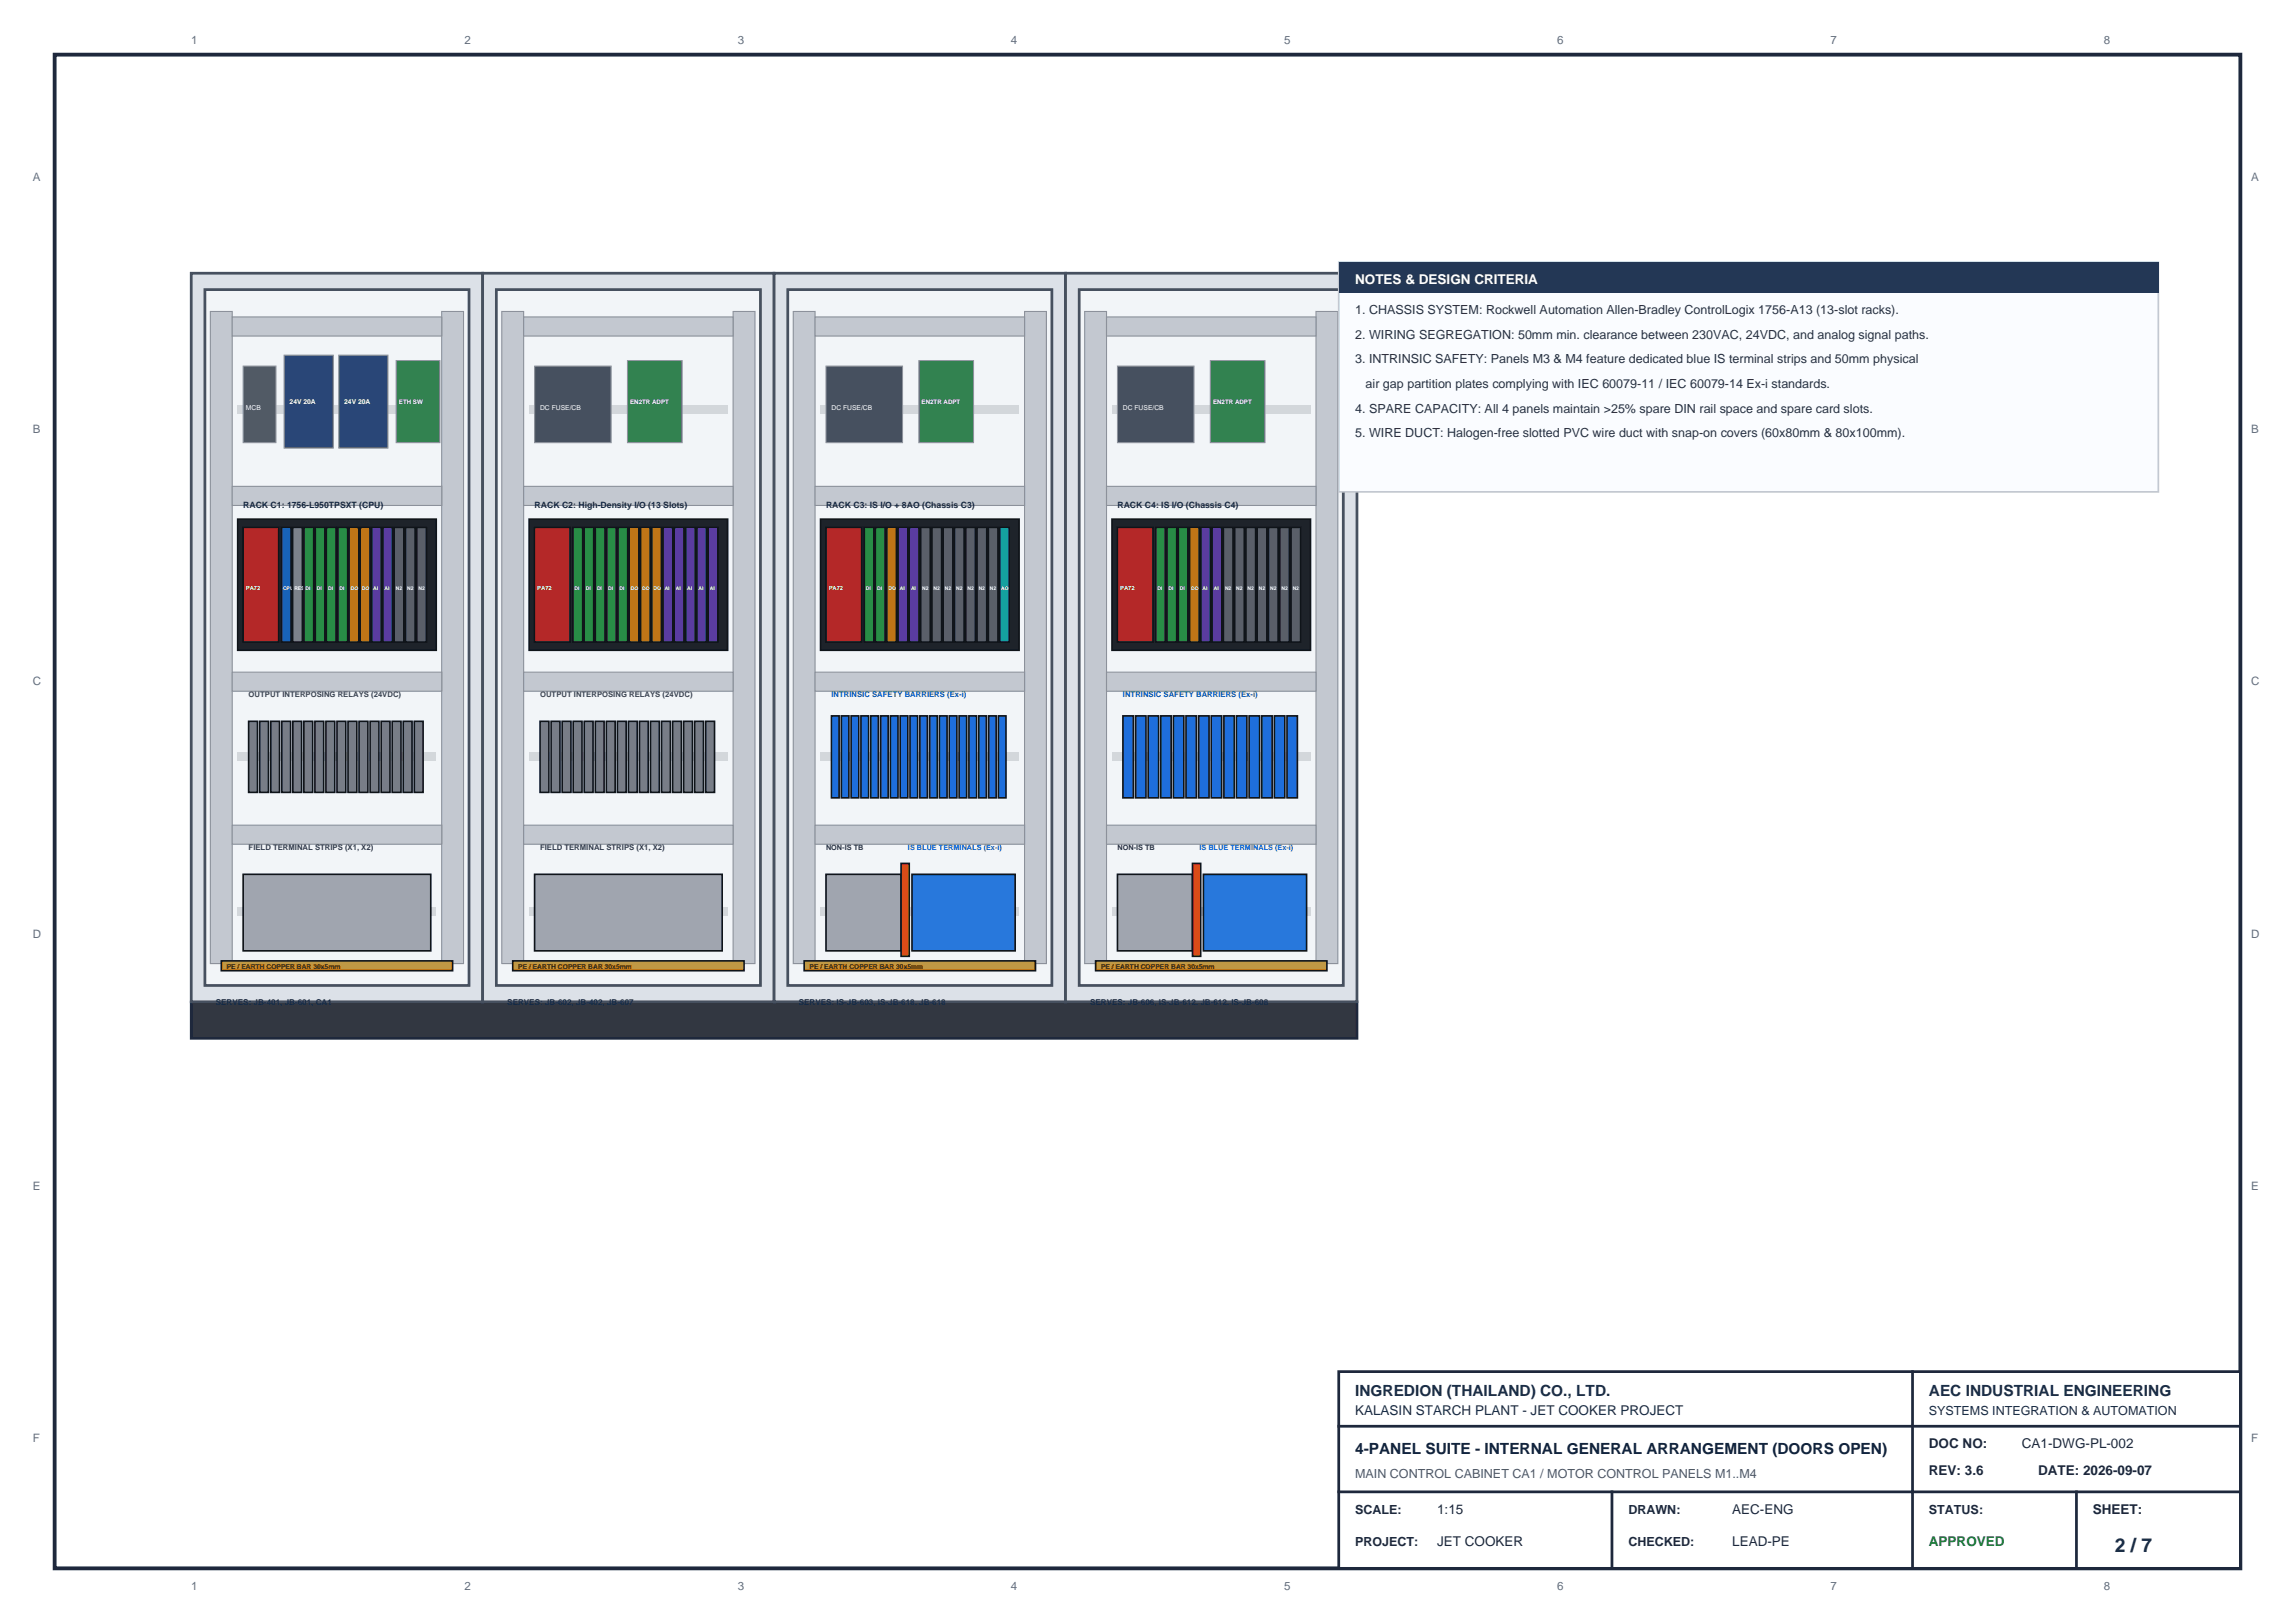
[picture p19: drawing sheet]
<svg xmlns="http://www.w3.org/2000/svg" width="420mm" height="297mm" viewBox="0 0 420 297" stroke-linecap="round" stroke-linejoin="round" font-family="sans-serif">
<defs><g id="words">
<text font-size="3.5" fill="#182b49" x="387" y="284">2 / 7</text>
<g font-size="2.8" fill="#182b49">
<text x="248" y="255.5">INGREDION (THAILAND) CO., LTD.</text>
<text x="353" y="255.5">AEC INDUSTRIAL ENGINEERING</text>
</g>
<text font-size="2.8" fill="#0f1e3c" x="248" y="266">4-PANEL SUITE - INTERNAL GENERAL ARRANGEMENT (DOORS OPEN)</text>
<text font-size="2.5" fill="#fff" x="248" y="52">NOTES &amp; DESIGN CRITERIA</text>
<text font-size="2.5" fill="#182b49" x="248" y="259">KALASIN STARCH PLANT - JET COOKER PROJECT</text>
<g font-size="2.5" fill="#1e283c">
<text x="353" y="265">DOC NO:</text>
<text x="353" y="270">REV: 3.6</text>
<text x="370" y="265">CA1-DWG-PL-002</text>
<text x="373" y="270">DATE: 2026-09-07</text>
<text x="263" y="277">1:15</text>
<text x="317" y="277">AEC-ENG</text>
<text x="383" y="277">SHEET:</text>
<text x="263" y="283">JET COOKER</text>
<text x="317" y="283">LEAD-PE</text>
</g>
<text font-size="2.5" fill="#147828" x="353" y="283">APPROVED</text>
<g font-size="2.3" fill="#283241">
<text x="248" y="57.5">1. CHASSIS SYSTEM: Rockwell Automation Allen-Bradley ControlLogix 1756-A13 (13-slot racks).</text>
<text x="248" y="62">2. WIRING SEGREGATION: 50mm min. clearance between 230VAC, 24VDC, and analog signal paths.</text>
<text x="248" y="66.5">3. INTRINSIC SAFETY: Panels M3 &amp; M4 feature dedicated blue IS terminal strips and 50mm physical</text>
<text x="249.9" y="71">air gap partition plates complying with IEC 60079-11 / IEC 60079-14 Ex-i standards.</text>
<text x="248" y="75.5">4. SPARE CAPACITY: All 4 panels maintain &gt;25% spare DIN rail space and spare card slots.</text>
<text x="248" y="80">5. WIRE DUCT: Halogen-free slotted PVC wire duct with snap-on covers (60x80mm &amp; 80x100mm).</text>
</g>
<text font-size="2.3" fill="#182b49" x="353" y="259">SYSTEMS INTEGRATION &amp; AUTOMATION</text>
<text font-size="2.3" fill="#505a64" x="248" y="270.5">MAIN CONTROL CABINET CA1 / MOTOR CONTROL PANELS M1..M4</text>
<g font-size="2.3" fill="#1e283c">
<text x="248" y="277">SCALE:</text>
<text x="298" y="277">DRAWN:</text>
<text x="353" y="277">STATUS:</text>
<text x="248" y="283">PROJECT:</text>
<text x="298" y="283">CHECKED:</text>
</g>
<g font-size="2.1" fill="#646e82">
<text x="35" y="8">1</text>
<text x="85" y="8">2</text>
<text x="135" y="8">3</text>
<text x="185" y="8">4</text>
<text x="235" y="8">5</text>
<text x="285" y="8">6</text>
<text x="335" y="8">7</text>
<text x="385" y="8">8</text>
<text x="6" y="33.1">A</text>
<text x="412" y="33.1">A</text>
<text x="6" y="79.3">B</text>
<text x="412" y="79.3">B</text>
<text x="6" y="125.4">C</text>
<text x="412" y="125.4">C</text>
<text x="6" y="171.6">D</text>
<text x="412" y="171.6">D</text>
<text x="6" y="217.7">E</text>
<text x="412" y="217.7">E</text>
<text x="6" y="263.9">F</text>
<text x="412" y="263.9">F</text>
<text x="35" y="291">1</text>
<text x="85" y="291">2</text>
<text x="135" y="291">3</text>
<text x="185" y="291">4</text>
<text x="235" y="291">5</text>
<text x="285" y="291">6</text>
<text x="335" y="291">7</text>
<text x="385" y="291">8</text>
</g>
<g font-size="1.6" fill="#142846">
<text x="44.5" y="93">RACK C1: 1756-L950TPSXT (CPU)</text>
<text x="97.8" y="93">RACK C2: High-Density I/O (13 Slots)</text>
<text x="151.2" y="93">RACK C3: IS I/O + 8AO (Chassis C3)</text>
<text x="204.5" y="93">RACK C4: IS I/O (Chassis C4)</text>
</g>
<g font-size="1.5" fill="#182b49">
<text x="39.5" y="183.8">SERVES: JB-401, JB-601, CA1</text>
<text x="92.8" y="183.8">SERVES: JB-602, JB-402, JB-607</text>
<text x="146.2" y="183.8">SERVES: IS-JB-603, IS-JB-618, JB-618</text>
<text x="199.5" y="183.8">SERVES: JB-606, IS-JB-612, JB-612, IS-JB-608</text>
</g>
<g font-size="1.4" fill="#3c4650">
<text x="45.5" y="127.5">OUTPUT INTERPOSING RELAYS (24VDC)</text>
<text x="98.8" y="127.5">OUTPUT INTERPOSING RELAYS (24VDC)</text>
</g>
<g font-size="1.4" fill="#0f50b4">
<text x="152.2" y="127.5">INTRINSIC SAFETY BARRIERS (Ex-i)</text>
<text x="205.5" y="127.5">INTRINSIC SAFETY BARRIERS (Ex-i)</text>
</g>
<g font-size="1.4" fill="#323c4b">
<text x="45.5" y="155.5">FIELD TERMINAL STRIPS (X1, X2)</text>
<text x="98.8" y="155.5">FIELD TERMINAL STRIPS (X1, X2)</text>
</g>
<g font-size="1.3" fill="#283241">
<text x="151.2" y="155.5">NON-IS TB</text>
<text x="204.5" y="155.5">NON-IS TB</text>
</g>
<g font-size="1.3" fill="#145ac8">
<text x="166.2" y="155.5">IS BLUE TERMINALS (Ex-i)</text>
<text x="219.5" y="155.5">IS BLUE TERMINALS (Ex-i)</text>
</g>
<g font-size="1.2" fill="#fff">
<text x="45" y="75">MCB</text>
<text x="53" y="74">24V 20A</text>
<text x="63" y="74">24V 20A</text>
<text x="98.8" y="75">DC FUSE/CB</text>
<text x="152.2" y="75">DC FUSE/CB</text>
<text x="205.5" y="75">DC FUSE/CB</text>
</g>
<g font-size="1.2" fill="#281e0a">
<text x="41.5" y="177.2">PE / EARTH COPPER BAR 30x5mm</text>
<text x="94.8" y="177.2">PE / EARTH COPPER BAR 30x5mm</text>
<text x="148.2" y="177.2">PE / EARTH COPPER BAR 30x5mm</text>
<text x="201.5" y="177.2">PE / EARTH COPPER BAR 30x5mm</text>
</g>
<g font-size="1.1" fill="#fff">
<text x="73" y="74">ETH SW</text>
<text x="115.3" y="74">EN2TR ADPT</text>
<text x="168.7" y="74">EN2TR ADPT</text>
<text x="222" y="74">EN2TR ADPT</text>
<text x="45" y="108">PA72</text>
<text x="98.3" y="108">PA72</text>
<text x="151.7" y="108">PA72</text>
<text x="205" y="108">PA72</text>
</g>
<g font-size=".9" fill="#fff">
<text x="51.8" y="108">CPU</text>
<text x="53.9" y="108">RES</text>
<text x="55.9" y="108">DI</text>
<text x="58" y="108">DI</text>
<text x="60.1" y="108">DI</text>
<text x="62.1" y="108">DI</text>
<text x="64.2" y="108">DO</text>
<text x="66.2" y="108">DO</text>
<text x="68.3" y="108">AI</text>
<text x="70.4" y="108">AI</text>
<text x="72.4" y="108">N2</text>
<text x="74.5" y="108">N2</text>
<text x="76.6" y="108">N2</text>
<text x="105.1" y="108">DI</text>
<text x="107.2" y="108">DI</text>
<text x="109.3" y="108">DI</text>
<text x="111.3" y="108">DI</text>
<text x="113.4" y="108">DI</text>
<text x="115.5" y="108">DO</text>
<text x="117.5" y="108">DO</text>
<text x="119.6" y="108">DO</text>
<text x="121.6" y="108">AI</text>
<text x="123.7" y="108">AI</text>
<text x="125.8" y="108">AI</text>
<text x="127.8" y="108">AI</text>
<text x="129.9" y="108">AI</text>
<text x="158.5" y="108">DI</text>
<text x="160.5" y="108">DI</text>
<text x="162.6" y="108">DO</text>
<text x="164.7" y="108">AI</text>
<text x="166.7" y="108">AI</text>
<text x="168.8" y="108">N2</text>
<text x="170.9" y="108">N2</text>
<text x="172.9" y="108">N2</text>
<text x="175" y="108">N2</text>
<text x="177" y="108">N2</text>
<text x="179.1" y="108">N2</text>
<text x="181.2" y="108">N2</text>
<text x="183.2" y="108">AO</text>
<text x="211.8" y="108">DI</text>
<text x="213.9" y="108">DI</text>
<text x="215.9" y="108">DI</text>
<text x="218" y="108">DO</text>
<text x="220.1" y="108">AI</text>
<text x="222.1" y="108">AI</text>
<text x="224.2" y="108">N2</text>
<text x="226.2" y="108">N2</text>
<text x="228.3" y="108">N2</text>
<text x="230.4" y="108">N2</text>
<text x="232.4" y="108">N2</text>
<text x="234.5" y="108">N2</text>
<text x="236.6" y="108">N2</text>
</g>
</g></defs>
<path d="M10 10h400v277h-400z" fill="none" stroke="#1e283c" stroke-width=".7"/>
<path d="M245 251h165v36h-165z" fill="#fff" stroke="#1e283c" stroke-width=".5"/>
<path d="M350 251v36M245 261h165M245 273h165M295 273v14M380 273v14" fill="none" stroke="#1e283c" stroke-width=".5"/>
<path d="M35 183.3h213.3v6.7h-213.3z" fill="#323741" stroke="#1e283c" stroke-width=".5"/>
<path d="M35 50h53.3v133.3h-53.3z" fill="#dce1e8" stroke="#46505f" stroke-width=".5"/>
<path d="M37.5 53h48.3v127.3h-48.3z" fill="#f2f5f8" stroke="#46505f" stroke-width=".5"/>
<g fill="#c3c8d0" stroke="#8c919b" stroke-width=".2">
<path d="M38.5 57h4v119.3h-4z"/>
<path d="M80.8 57h4v119.3h-4z"/>
<path d="M42.5 58h38.3v3.5h-38.3z"/>
<path d="M42.5 89h38.3v3.5h-38.3z"/>
<path d="M42.5 123h38.3v3.5h-38.3z"/>
<path d="M42.5 151h38.3v3.5h-38.3z"/>
</g>
<path d="M43.5 74.2h36.3v1.6h-36.3z" fill="#d2d7dc"/>
<path d="M44.5 67h6v14h-6z" fill="#505a64" stroke="#8c919b" stroke-width=".2"/>
<g fill="#284678" stroke="#8c919b" stroke-width=".2">
<path d="M52 65h9v17h-9z"/>
<path d="M62 65h9v17h-9z"/>
</g>
<path d="M72.5 66h8v15h-8z" fill="#328250" stroke="#8c919b" stroke-width=".2"/>
<path d="M43.5 95h36.3v24h-36.3z" fill="#1e232a" stroke="#0f1419" stroke-width=".3"/>
<path d="M44.5 96.5h6.5v21h-6.5z" fill="#b42828" stroke="#0f1419" stroke-width=".3"/>
<path d="M51.5 96.5h1.8v21h-1.8z" fill="#1464b4" stroke="#0f1419" stroke-width=".3"/>
<path d="M53.6 96.5h1.7v21h-1.7z" fill="#82878c" stroke="#0f1419" stroke-width=".3"/>
<g fill="#288c46" stroke="#0f1419" stroke-width=".3">
<path d="M55.6 96.5h1.8v21h-1.8z"/>
<path d="M57.7 96.5h1.8v21h-1.8z"/>
<path d="M59.8 96.5h1.7v21h-1.7z"/>
<path d="M61.8 96.5h1.8v21h-1.8z"/>
</g>
<g fill="#c87814" stroke="#0f1419" stroke-width=".3">
<path d="M63.9 96.5h1.7v21h-1.7z"/>
<path d="M65.9 96.5h1.8v21h-1.8z"/>
</g>
<g fill="#5a3ca0" stroke="#0f1419" stroke-width=".3">
<path d="M68 96.5h1.8v21h-1.8z"/>
<path d="M70.1 96.5h1.7v21h-1.7z"/>
</g>
<g fill="#5a5f69" stroke="#0f1419" stroke-width=".3">
<path d="M72.1 96.5h1.8v21h-1.8z"/>
<path d="M74.2 96.5h1.8v21h-1.8z"/>
<path d="M76.3 96.5h1.7v21h-1.7z"/>
</g>
<path d="M43.5 137.7h36.3v1.6h-36.3z" fill="#d2d7dc"/>
<g fill="#787d87" stroke="#0f1419" stroke-width=".3">
<path d="M45.5 132h1.6v13h-1.6z"/>
<path d="M47.5 132h1.6v13h-1.6z"/>
<path d="M49.5 132h1.7v13h-1.7z"/>
<path d="M51.6 132h1.6v13h-1.6z"/>
<path d="M53.6 132h1.6v13h-1.6z"/>
<path d="M55.6 132h1.6v13h-1.6z"/>
<path d="M57.6 132h1.6v13h-1.6z"/>
<path d="M59.6 132h1.7v13h-1.7z"/>
<path d="M61.7 132h1.6v13h-1.6z"/>
<path d="M63.7 132h1.6v13h-1.6z"/>
<path d="M65.7 132h1.6v13h-1.6z"/>
<path d="M67.7 132h1.6v13h-1.6z"/>
<path d="M69.8 132h1.6v13h-1.6z"/>
<path d="M71.8 132h1.6v13h-1.6z"/>
<path d="M73.8 132h1.6v13h-1.6z"/>
<path d="M75.8 132h1.6v13h-1.6z"/>
</g>
<path d="M43.5 166h36.3v1.6h-36.3z" fill="#d2d7dc"/>
<path d="M44.5 160h34.3v14h-34.3z" fill="#a0a5af" stroke="#0f1419" stroke-width=".3"/>
<path d="M40.5 175.8h42.3v1.8h-42.3z" fill="#c89628" stroke="#0f1419" stroke-width=".3"/>
<path d="M88.3 50h53.4v133.3h-53.4z" fill="#dce1e8" stroke="#46505f" stroke-width=".5"/>
<path d="M90.8 53h48.4v127.3h-48.4z" fill="#f2f5f8" stroke="#46505f" stroke-width=".5"/>
<g fill="#c3c8d0" stroke="#8c919b" stroke-width=".2">
<path d="M91.8 57h4v119.3h-4z"/>
<path d="M134.2 57h4v119.3h-4z"/>
<path d="M95.8 58h38.4v3.5h-38.4z"/>
<path d="M95.8 89h38.4v3.5h-38.4z"/>
<path d="M95.8 123h38.4v3.5h-38.4z"/>
<path d="M95.8 151h38.4v3.5h-38.4z"/>
</g>
<path d="M96.8 74.2h36.4v1.6h-36.4z" fill="#d2d7dc"/>
<path d="M97.8 67h14v14h-14z" fill="#46505f" stroke="#8c919b" stroke-width=".2"/>
<path d="M114.8 66h10v15h-10z" fill="#328250" stroke="#8c919b" stroke-width=".2"/>
<path d="M96.8 95h36.4v24h-36.4z" fill="#1e232a" stroke="#0f1419" stroke-width=".3"/>
<path d="M97.8 96.5h6.5v21h-6.5z" fill="#b42828" stroke="#0f1419" stroke-width=".3"/>
<g fill="#288c46" stroke="#0f1419" stroke-width=".3">
<path d="M104.8 96.5h1.8v21h-1.8z"/>
<path d="M106.9 96.5h1.8v21h-1.8z"/>
<path d="M109 96.5h1.7v21h-1.7z"/>
<path d="M111 96.5h1.8v21h-1.8z"/>
<path d="M113.1 96.5h1.8v21h-1.8z"/>
</g>
<g fill="#c87814" stroke="#0f1419" stroke-width=".3">
<path d="M115.2 96.5h1.7v21h-1.7z"/>
<path d="M117.2 96.5h1.8v21h-1.8z"/>
<path d="M119.3 96.5h1.7v21h-1.7z"/>
</g>
<g fill="#5a3ca0" stroke="#0f1419" stroke-width=".3">
<path d="M121.3 96.5h1.8v21h-1.8z"/>
<path d="M123.4 96.5h1.8v21h-1.8z"/>
<path d="M125.5 96.5h1.7v21h-1.7z"/>
<path d="M127.5 96.5h1.8v21h-1.8z"/>
<path d="M129.6 96.5h1.8v21h-1.8z"/>
</g>
<path d="M96.8 137.7h36.4v1.6h-36.4z" fill="#d2d7dc"/>
<g fill="#787d87" stroke="#0f1419" stroke-width=".3">
<path d="M98.8 132h1.7v13h-1.7z"/>
<path d="M100.9 132h1.6v13h-1.6z"/>
<path d="M102.9 132h1.6v13h-1.6z"/>
<path d="M104.9 132h1.6v13h-1.6z"/>
<path d="M106.9 132h1.6v13h-1.6z"/>
<path d="M108.9 132h1.7v13h-1.7z"/>
<path d="M111 132h1.6v13h-1.6z"/>
<path d="M113 132h1.6v13h-1.6z"/>
<path d="M115 132h1.6v13h-1.6z"/>
<path d="M117 132h1.6v13h-1.6z"/>
<path d="M119 132h1.7v13h-1.7z"/>
<path d="M121.1 132h1.6v13h-1.6z"/>
<path d="M123.1 132h1.6v13h-1.6z"/>
<path d="M125.1 132h1.6v13h-1.6z"/>
<path d="M127.1 132h1.6v13h-1.6z"/>
<path d="M129.1 132h1.7v13h-1.7z"/>
</g>
<path d="M96.8 166h36.4v1.6h-36.4z" fill="#d2d7dc"/>
<path d="M97.8 160h34.4v14h-34.4z" fill="#a0a5af" stroke="#0f1419" stroke-width=".3"/>
<path d="M93.8 175.8h42.4v1.8h-42.4z" fill="#c89628" stroke="#0f1419" stroke-width=".3"/>
<path d="M141.7 50h53.3v133.3h-53.3z" fill="#dce1e8" stroke="#46505f" stroke-width=".5"/>
<path d="M144.2 53h48.3v127.3h-48.3z" fill="#f2f5f8" stroke="#46505f" stroke-width=".5"/>
<g fill="#c3c8d0" stroke="#8c919b" stroke-width=".2">
<path d="M145.2 57h4v119.3h-4z"/>
<path d="M187.5 57h4v119.3h-4z"/>
<path d="M149.2 58h38.3v3.5h-38.3z"/>
<path d="M149.2 89h38.3v3.5h-38.3z"/>
<path d="M149.2 123h38.3v3.5h-38.3z"/>
<path d="M149.2 151h38.3v3.5h-38.3z"/>
</g>
<path d="M150.2 74.2h36.3v1.6h-36.3z" fill="#d2d7dc"/>
<path d="M151.2 67h14v14h-14z" fill="#46505f" stroke="#8c919b" stroke-width=".2"/>
<path d="M168.2 66h10v15h-10z" fill="#328250" stroke="#8c919b" stroke-width=".2"/>
<path d="M150.2 95h36.3v24h-36.3z" fill="#1e232a" stroke="#0f1419" stroke-width=".3"/>
<path d="M151.2 96.5h6.5v21h-6.5z" fill="#b42828" stroke="#0f1419" stroke-width=".3"/>
<g fill="#288c46" stroke="#0f1419" stroke-width=".3">
<path d="M158.2 96.5h1.7v21h-1.7z"/>
<path d="M160.2 96.5h1.8v21h-1.8z"/>
</g>
<path d="M162.3 96.5h1.8v21h-1.8z" fill="#c87814" stroke="#0f1419" stroke-width=".3"/>
<g fill="#5a3ca0" stroke="#0f1419" stroke-width=".3">
<path d="M164.4 96.5h1.7v21h-1.7z"/>
<path d="M166.4 96.5h1.8v21h-1.8z"/>
</g>
<g fill="#5a5f69" stroke="#0f1419" stroke-width=".3">
<path d="M168.5 96.5h1.8v21h-1.8z"/>
<path d="M170.6 96.5h1.7v21h-1.7z"/>
<path d="M172.6 96.5h1.8v21h-1.8z"/>
<path d="M174.7 96.5h1.7v21h-1.7z"/>
<path d="M176.7 96.5h1.8v21h-1.8z"/>
<path d="M178.8 96.5h1.8v21h-1.8z"/>
<path d="M180.9 96.5h1.7v21h-1.7z"/>
</g>
<path d="M182.9 96.5h1.8v21h-1.8z" fill="#14a0a0" stroke="#0f1419" stroke-width=".3"/>
<path d="M150.2 137.7h36.3v1.6h-36.3z" fill="#d2d7dc"/>
<g fill="#1e6edc" stroke="#0f1419" stroke-width=".3">
<path d="M152.2 131h1.4v15h-1.4z"/>
<path d="M154 131h1.4v15h-1.4z"/>
<path d="M155.8 131h1.4v15h-1.4z"/>
<path d="M157.6 131h1.4v15h-1.4z"/>
<path d="M159.4 131h1.4v15h-1.4z"/>
<path d="M161.1 131h1.4v15h-1.4z"/>
<path d="M162.9 131h1.4v15h-1.4z"/>
<path d="M164.7 131h1.4v15h-1.4z"/>
<path d="M166.5 131h1.4v15h-1.4z"/>
<path d="M168.3 131h1.4v15h-1.4z"/>
<path d="M170.1 131h1.4v15h-1.4z"/>
<path d="M171.9 131h1.4v15h-1.4z"/>
<path d="M173.7 131h1.4v15h-1.4z"/>
<path d="M175.5 131h1.4v15h-1.4z"/>
<path d="M177.3 131h1.4v15h-1.4z"/>
<path d="M179.1 131h1.4v15h-1.4z"/>
<path d="M180.9 131h1.4v15h-1.4z"/>
<path d="M182.7 131h1.4v15h-1.4z"/>
</g>
<path d="M150.2 166h36.3v1.6h-36.3z" fill="#d2d7dc"/>
<path d="M151.2 160h13.7v14h-13.7z" fill="#a0a5af" stroke="#0f1419" stroke-width=".3"/>
<path d="M164.9 158h1.5v17h-1.5z" fill="#e65014" stroke="#0f1419" stroke-width=".3"/>
<path d="M166.9 160h18.9v14h-18.9z" fill="#2878dc" stroke="#0f1419" stroke-width=".3"/>
<path d="M147.2 175.8h42.3v1.8h-42.3z" fill="#c89628" stroke="#0f1419" stroke-width=".3"/>
<path d="M195 50h53.3v133.3h-53.3z" fill="#dce1e8" stroke="#46505f" stroke-width=".5"/>
<path d="M197.5 53h48.3v127.3h-48.3z" fill="#f2f5f8" stroke="#46505f" stroke-width=".5"/>
<g fill="#c3c8d0" stroke="#8c919b" stroke-width=".2">
<path d="M198.5 57h4v119.3h-4z"/>
<path d="M240.8 57h4v119.3h-4z"/>
<path d="M202.5 58h38.3v3.5h-38.3z"/>
<path d="M202.5 89h38.3v3.5h-38.3z"/>
<path d="M202.5 123h38.3v3.5h-38.3z"/>
<path d="M202.5 151h38.3v3.5h-38.3z"/>
</g>
<path d="M203.5 74.2h36.3v1.6h-36.3z" fill="#d2d7dc"/>
<path d="M204.5 67h14v14h-14z" fill="#46505f" stroke="#8c919b" stroke-width=".2"/>
<path d="M221.5 66h10v15h-10z" fill="#328250" stroke="#8c919b" stroke-width=".2"/>
<path d="M203.5 95h36.3v24h-36.3z" fill="#1e232a" stroke="#0f1419" stroke-width=".3"/>
<path d="M204.5 96.5h6.5v21h-6.5z" fill="#b42828" stroke="#0f1419" stroke-width=".3"/>
<g fill="#288c46" stroke="#0f1419" stroke-width=".3">
<path d="M211.5 96.5h1.8v21h-1.8z"/>
<path d="M213.6 96.5h1.7v21h-1.7z"/>
<path d="M215.6 96.5h1.8v21h-1.8z"/>
</g>
<path d="M217.7 96.5h1.8v21h-1.8z" fill="#c87814" stroke="#0f1419" stroke-width=".3"/>
<g fill="#5a3ca0" stroke="#0f1419" stroke-width=".3">
<path d="M219.8 96.5h1.7v21h-1.7z"/>
<path d="M221.8 96.5h1.8v21h-1.8z"/>
</g>
<g fill="#5a5f69" stroke="#0f1419" stroke-width=".3">
<path d="M223.9 96.5h1.7v21h-1.7z"/>
<path d="M225.9 96.5h1.8v21h-1.8z"/>
<path d="M228 96.5h1.8v21h-1.8z"/>
<path d="M230.1 96.5h1.7v21h-1.7z"/>
<path d="M232.1 96.5h1.8v21h-1.8z"/>
<path d="M234.2 96.5h1.8v21h-1.8z"/>
<path d="M236.3 96.5h1.7v21h-1.7z"/>
</g>
<path d="M203.5 137.7h36.3v1.6h-36.3z" fill="#d2d7dc"/>
<g fill="#1e6edc" stroke="#0f1419" stroke-width=".3">
<path d="M205.5 131h1.9v15h-1.9z"/>
<path d="M207.8 131h1.9v15h-1.9z"/>
<path d="M210.1 131h1.9v15h-1.9z"/>
<path d="M212.4 131h1.9v15h-1.9z"/>
<path d="M214.7 131h1.9v15h-1.9z"/>
<path d="M217 131h2v15h-2z"/>
<path d="M219.4 131h1.9v15h-1.9z"/>
<path d="M221.7 131h1.9v15h-1.9z"/>
<path d="M224 131h1.9v15h-1.9z"/>
<path d="M226.3 131h1.9v15h-1.9z"/>
<path d="M228.6 131h1.9v15h-1.9z"/>
<path d="M230.9 131h1.9v15h-1.9z"/>
<path d="M233.2 131h1.9v15h-1.9z"/>
<path d="M235.5 131h1.9v15h-1.9z"/>
</g>
<path d="M203.5 166h36.3v1.6h-36.3z" fill="#d2d7dc"/>
<path d="M204.5 160h13.7v14h-13.7z" fill="#a0a5af" stroke="#0f1419" stroke-width=".3"/>
<path d="M218.2 158h1.5v17h-1.5z" fill="#e65014" stroke="#0f1419" stroke-width=".3"/>
<path d="M220.2 160h18.9v14h-18.9z" fill="#2878dc" stroke="#0f1419" stroke-width=".3"/>
<path d="M200.5 175.8h42.3v1.8h-42.3z" fill="#c89628" stroke="#0f1419" stroke-width=".3"/>
<path d="M245 48h150v42h-150z" fill="#fafcff" stroke="#b4c3d7" stroke-width=".3"/>
<path d="M245 48h150v5.5h-150z" fill="#233755"/>
<use href="#words"/>
</svg>
